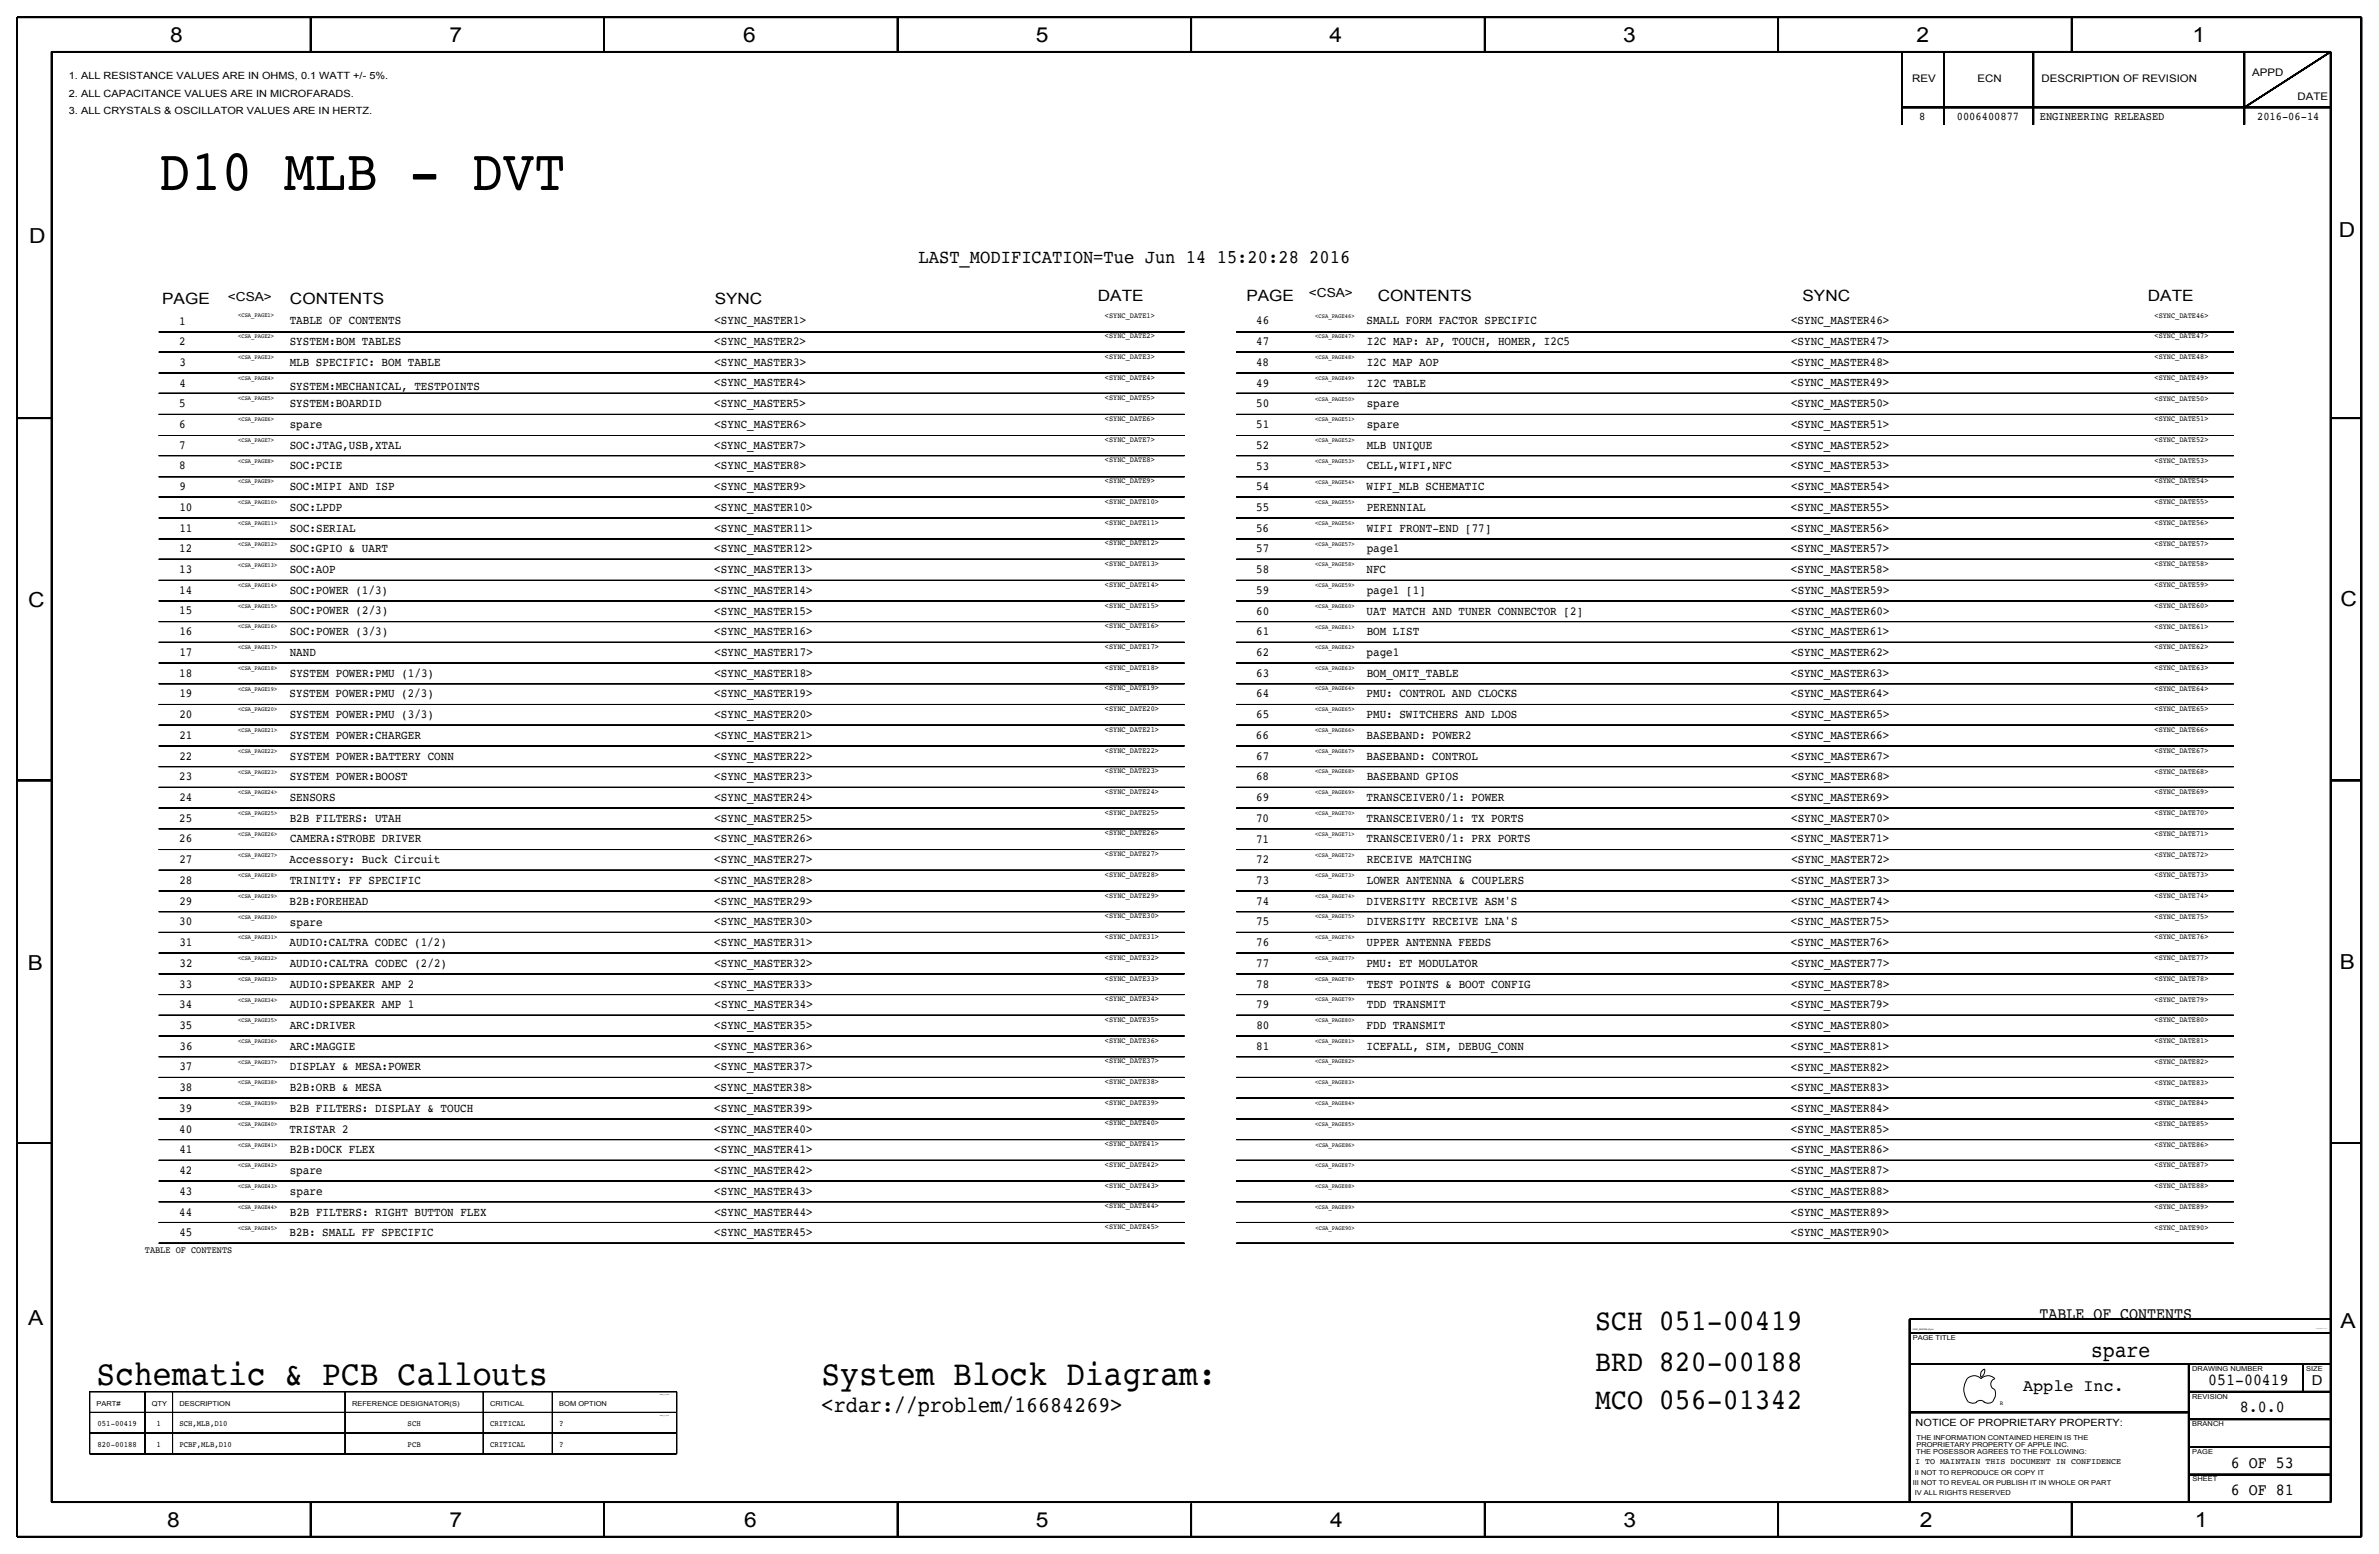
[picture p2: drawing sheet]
<svg xmlns="http://www.w3.org/2000/svg" width="875mm" height="572mm" viewBox="0 0 875 572" stroke-linecap="round" stroke-linejoin="round" font-family="sans-serif">
<defs><g id="words">
<text font-size="21.5" x="58.4" y="69.9">D10 MLB - DVT</text>
<g font-size="12.9">
<text x="35.5" y="509.3">Schematic &amp; PCB Callouts</text>
<text x="302.1" y="509.3">System Block Diagram:</text>
</g>
<g font-size="11">
<text x="586.7" y="488.9">SCH 051-00419</text>
<text x="586.7" y="504.2">BRD 820-00188</text>
<text x="586.7" y="518.2">MCO 056-01342</text>
</g>
<text font-size="8.3" x="302.2" y="519.4">&lt;rdar://problem/16684269&gt;</text>
<text font-size="8.1" x="769.2" y="499.1">spare</text>
<g font-size="7.6">
<text x="62.5" y="15.5">8</text>
<text x="165.4" y="15.5">7</text>
<text x="273.3" y="15.5">6</text>
<text x="381" y="15.5">5</text>
<text x="489" y="15.5">4</text>
<text x="597" y="15.5">3</text>
<text x="704.9" y="15.5">2</text>
<text x="806.5" y="15.5">1</text>
<text x="10.7" y="89.5">D</text>
<text x="860.3" y="87.2">D</text>
<text x="10.4" y="223.3">C</text>
<text x="860.8" y="222.8">C</text>
<text x="10.2" y="356.7">B</text>
<text x="860.6" y="356.4">B</text>
<text x="10.4" y="487.5">A</text>
<text x="860.8" y="488.2">A</text>
<text x="61.5" y="561.7">8</text>
<text x="165.4" y="561.7">7</text>
<text x="273.8" y="561.6">6</text>
<text x="381" y="561.7">5</text>
<text x="489.2" y="561.7">4</text>
<text x="597.1" y="561.6">3</text>
<text x="706.2" y="561.7">2</text>
<text x="807.3" y="561.7">1</text>
</g>
<text font-size="7.1" x="337.8" y="96.6">LAST_MODIFICATION=Tue Jun 14 15:20:28 2016</text>
<g font-size="6.2">
<text x="750.2" y="485.1">TABLE OF CONTENTS</text>
<text x="812.2" y="509.3">051-00419</text>
<text x="744.2" y="511.5">Apple Inc.</text>
<text x="823.9" y="519.4">8.0.0</text>
<text x="820.6" y="539.7">6 OF 53</text>
<text x="820.6" y="549.9">6 OF 81</text>
</g>
<g font-size="5.7">
<text x="59.7" y="111.9">PAGE</text>
<text x="106.7" y="111.9">CONTENTS</text>
<text x="262.9" y="111.9">SYNC</text>
<text x="403.8" y="110.6">DATE</text>
<text x="458.5" y="110.6">PAGE</text>
<text x="506.7" y="110.6">CONTENTS</text>
<text x="663" y="110.6">SYNC</text>
<text x="790" y="110.6">DATE</text>
</g>
<text font-size="5" x="850.3" y="509.3">D</text>
<g font-size="4.6">
<text x="83.8" y="110.6">&lt;CSA&gt;</text>
<text x="481.4" y="109.3">&lt;CSA&gt;</text>
</g>
<g font-size="4.5">
<text x="66" y="119.4">1</text>
<text x="106.6" y="119.3">TABLE OF CONTENTS</text>
<text x="262.8" y="119.3">&lt;SYNC_MASTER1&gt;</text>
<text x="462.1" y="119.3">46</text>
<text x="502.6" y="119.3">SMALL FORM FACTOR SPECIFIC</text>
<text x="658.8" y="119.3">&lt;SYNC_MASTER46&gt;</text>
<text x="66" y="126.9">2</text>
<text x="106.6" y="126.9">SYSTEM:BOM TABLES</text>
<text x="262.7" y="126.9">&lt;SYNC_MASTER2&gt;</text>
<text x="462" y="126.9">47</text>
<text x="502.7" y="127">I2C MAP: AP, TOUCH, HOMER, I2C5</text>
<text x="658.8" y="126.9">&lt;SYNC_MASTER47&gt;</text>
<text x="66" y="134.5">3</text>
<text x="106.6" y="134.5">MLB SPECIFIC: BOM TABLE</text>
<text x="262.8" y="134.6">&lt;SYNC_MASTER3&gt;</text>
<text x="462" y="134.5">48</text>
<text x="502.7" y="134.5">I2C MAP AOP</text>
<text x="658.8" y="134.6">&lt;SYNC_MASTER48&gt;</text>
<text x="66" y="142.2">4</text>
<text x="106.6" y="143.4">SYSTEM:MECHANICAL, TESTPOINTS</text>
<text x="262.7" y="142.1">&lt;SYNC_MASTER4&gt;</text>
<text x="462.1" y="142.2">49</text>
<text x="502.7" y="142.2">I2C TABLE</text>
<text x="658.7" y="142.1">&lt;SYNC_MASTER49&gt;</text>
<text x="66" y="149.7">5</text>
<text x="106.6" y="149.8">SYSTEM:BOARDID</text>
<text x="262.7" y="149.8">&lt;SYNC_MASTER5&gt;</text>
<text x="462.1" y="149.8">50</text>
<text x="502.7" y="149.8">spare</text>
<text x="658.8" y="149.8">&lt;SYNC_MASTER50&gt;</text>
<text x="66" y="157.4">6</text>
<text x="106.6" y="157.4">spare</text>
<text x="262.8" y="157.4">&lt;SYNC_MASTER6&gt;</text>
<text x="462.1" y="157.4">51</text>
<text x="502.7" y="157.4">spare</text>
<text x="658.8" y="157.4">&lt;SYNC_MASTER51&gt;</text>
<text x="66" y="165">7</text>
<text x="106.6" y="165">SOC:JTAG,USB,XTAL</text>
<text x="262.7" y="165">&lt;SYNC_MASTER7&gt;</text>
<text x="462.1" y="165">52</text>
<text x="502.7" y="165">MLB UNIQUE</text>
<text x="658.7" y="165">&lt;SYNC_MASTER52&gt;</text>
<text x="65.9" y="172.6">8</text>
<text x="106.6" y="172.6">SOC:PCIE</text>
<text x="262.8" y="172.6">&lt;SYNC_MASTER8&gt;</text>
<text x="462.1" y="172.7">53</text>
<text x="502.7" y="172.6">CELL,WIFI,NFC</text>
<text x="658.7" y="172.6">&lt;SYNC_MASTER53&gt;</text>
<text x="66" y="180.3">9</text>
<text x="106.6" y="180.3">SOC:MIPI AND ISP</text>
<text x="262.7" y="180.2">&lt;SYNC_MASTER9&gt;</text>
<text x="462" y="180.2">54</text>
<text x="502.6" y="180.3">WIFI_MLB SCHEMATIC</text>
<text x="658.9" y="180.3">&lt;SYNC_MASTER54&gt;</text>
<text x="66" y="187.9">10</text>
<text x="106.6" y="187.9">SOC:LPDP</text>
<text x="262.8" y="187.9">&lt;SYNC_MASTER10&gt;</text>
<text x="462" y="187.8">55</text>
<text x="502.7" y="187.9">PERENNIAL</text>
<text x="658.7" y="187.9">&lt;SYNC_MASTER55&gt;</text>
<text x="66" y="195.5">11</text>
<text x="106.7" y="195.5">SOC:SERIAL</text>
<text x="262.8" y="195.5">&lt;SYNC_MASTER11&gt;</text>
<text x="462" y="195.5">56</text>
<text x="502.7" y="195.5">WIFI FRONT-END [77]</text>
<text x="658.7" y="195.5">&lt;SYNC_MASTER56&gt;</text>
<text x="65.9" y="203.1">12</text>
<text x="106.6" y="203.1">SOC:GPIO &amp; UART</text>
<text x="262.7" y="203.1">&lt;SYNC_MASTER12&gt;</text>
<text x="462.1" y="203.2">57</text>
<text x="502.7" y="203.1">page1</text>
<text x="658.7" y="203.1">&lt;SYNC_MASTER57&gt;</text>
<text x="66" y="210.8">13</text>
<text x="106.6" y="210.7">SOC:AOP</text>
<text x="262.7" y="210.7">&lt;SYNC_MASTER13&gt;</text>
<text x="462.1" y="210.8">58</text>
<text x="502.6" y="210.8">NFC</text>
<text x="658.7" y="210.8">&lt;SYNC_MASTER58&gt;</text>
<text x="66" y="218.3">14</text>
<text x="106.6" y="218.3">SOC:POWER (1/3)</text>
<text x="262.7" y="218.4">&lt;SYNC_MASTER14&gt;</text>
<text x="462.1" y="218.3">59</text>
<text x="502.7" y="218.3">page1 [1]</text>
<text x="658.9" y="218.4">&lt;SYNC_MASTER59&gt;</text>
<text x="66" y="226">15</text>
<text x="106.7" y="226">SOC:POWER (2/3)</text>
<text x="262.7" y="226">&lt;SYNC_MASTER15&gt;</text>
<text x="462.1" y="226">60</text>
<text x="502.7" y="226">UAT MATCH AND TUNER CONNECTOR [2]</text>
<text x="658.9" y="226">&lt;SYNC_MASTER60&gt;</text>
<text x="66" y="233.6">16</text>
<text x="106.7" y="233.6">SOC:POWER (3/3)</text>
<text x="262.7" y="233.6">&lt;SYNC_MASTER16&gt;</text>
<text x="462.1" y="233.6">61</text>
<text x="502.7" y="233.6">BOM LIST</text>
<text x="658.8" y="233.6">&lt;SYNC_MASTER61&gt;</text>
<text x="66" y="241.3">17</text>
<text x="106.6" y="241.2">NAND</text>
<text x="262.8" y="241.2">&lt;SYNC_MASTER17&gt;</text>
<text x="462.1" y="241.2">62</text>
<text x="502.7" y="241.2">page1</text>
<text x="658.8" y="241.3">&lt;SYNC_MASTER62&gt;</text>
<text x="65.9" y="248.9">18</text>
<text x="106.6" y="248.8">SYSTEM POWER:PMU (1/3)</text>
<text x="262.8" y="248.9">&lt;SYNC_MASTER18&gt;</text>
<text x="462.1" y="248.9">63</text>
<text x="502.7" y="248.8">BOM_OMIT_TABLE</text>
<text x="658.7" y="248.8">&lt;SYNC_MASTER63&gt;</text>
<text x="66" y="256.5">19</text>
<text x="106.5" y="256.5">SYSTEM POWER:PMU (2/3)</text>
<text x="262.7" y="256.5">&lt;SYNC_MASTER19&gt;</text>
<text x="462.1" y="256.4">64</text>
<text x="502.7" y="256.5">PMU: CONTROL AND CLOCKS</text>
<text x="658.7" y="256.5">&lt;SYNC_MASTER64&gt;</text>
<text x="66" y="264.1">20</text>
<text x="106.6" y="264.1">SYSTEM POWER:PMU (3/3)</text>
<text x="262.8" y="264.1">&lt;SYNC_MASTER20&gt;</text>
<text x="462" y="264.1">65</text>
<text x="502.7" y="264.1">PMU: SWITCHERS AND LDOS</text>
<text x="658.8" y="264.1">&lt;SYNC_MASTER65&gt;</text>
<text x="66" y="271.7">21</text>
<text x="106.6" y="271.7">SYSTEM POWER:CHARGER</text>
<text x="262.8" y="271.7">&lt;SYNC_MASTER21&gt;</text>
<text x="462" y="271.7">66</text>
<text x="502.7" y="271.7">BASEBAND: POWER2</text>
<text x="658.7" y="271.7">&lt;SYNC_MASTER66&gt;</text>
<text x="66" y="279.4">22</text>
<text x="106.7" y="279.3">SYSTEM POWER:BATTERY CONN</text>
<text x="262.7" y="279.3">&lt;SYNC_MASTER22&gt;</text>
<text x="462" y="279.3">67</text>
<text x="502.6" y="279.3">BASEBAND: CONTROL</text>
<text x="658.9" y="279.3">&lt;SYNC_MASTER67&gt;</text>
<text x="66" y="287">23</text>
<text x="106.6" y="287">SYSTEM POWER:BOOST</text>
<text x="262.7" y="287">&lt;SYNC_MASTER23&gt;</text>
<text x="462" y="287">68</text>
<text x="502.7" y="286.9">BASEBAND GPIOS</text>
<text x="658.9" y="287">&lt;SYNC_MASTER68&gt;</text>
<text x="66" y="294.6">24</text>
<text x="106.6" y="294.6">SENSORS</text>
<text x="262.8" y="294.6">&lt;SYNC_MASTER24&gt;</text>
<text x="462.1" y="294.6">69</text>
<text x="502.7" y="294.6">TRANSCEIVER0/1: POWER</text>
<text x="658.7" y="294.6">&lt;SYNC_MASTER69&gt;</text>
<text x="65.9" y="302.2">25</text>
<text x="106.6" y="302.2">B2B FILTERS: UTAH</text>
<text x="262.8" y="302.2">&lt;SYNC_MASTER25&gt;</text>
<text x="462" y="302.2">70</text>
<text x="502.6" y="302.2">TRANSCEIVER0/1: TX PORTS</text>
<text x="658.8" y="302.2">&lt;SYNC_MASTER70&gt;</text>
<text x="65.9" y="309.8">26</text>
<text x="106.7" y="309.8">CAMERA:STROBE DRIVER</text>
<text x="262.7" y="309.8">&lt;SYNC_MASTER26&gt;</text>
<text x="462" y="309.8">71</text>
<text x="502.7" y="309.8">TRANSCEIVER0/1: PRX PORTS</text>
<text x="658.7" y="309.8">&lt;SYNC_MASTER71&gt;</text>
<text x="66" y="317.5">27</text>
<text x="106.5" y="317.4">Accessory: Buck Circuit</text>
<text x="262.7" y="317.4">&lt;SYNC_MASTER27&gt;</text>
<text x="462.1" y="317.5">72</text>
<text x="502.7" y="317.5">RECEIVE MATCHING</text>
<text x="658.9" y="317.4">&lt;SYNC_MASTER72&gt;</text>
<text x="66" y="325.1">28</text>
<text x="106.6" y="325.1">TRINITY: FF SPECIFIC</text>
<text x="262.7" y="325.1">&lt;SYNC_MASTER28&gt;</text>
<text x="462" y="325.1">73</text>
<text x="502.7" y="325.1">LOWER ANTENNA &amp; COUPLERS</text>
<text x="658.8" y="325.1">&lt;SYNC_MASTER73&gt;</text>
<text x="66" y="332.7">29</text>
<text x="106.5" y="332.7">B2B:FOREHEAD</text>
<text x="262.7" y="332.7">&lt;SYNC_MASTER29&gt;</text>
<text x="462" y="332.7">74</text>
<text x="502.7" y="332.8">DIVERSITY RECEIVE ASM'S</text>
<text x="658.8" y="332.7">&lt;SYNC_MASTER74&gt;</text>
<text x="66" y="340.3">30</text>
<text x="106.7" y="340.4">spare</text>
<text x="262.7" y="340.3">&lt;SYNC_MASTER30&gt;</text>
<text x="462.1" y="340.3">75</text>
<text x="502.7" y="340.3">DIVERSITY RECEIVE LNA'S</text>
<text x="658.7" y="340.3">&lt;SYNC_MASTER75&gt;</text>
<text x="66" y="347.9">31</text>
<text x="106.5" y="347.9">AUDIO:CALTRA CODEC (1/2)</text>
<text x="262.7" y="347.9">&lt;SYNC_MASTER31&gt;</text>
<text x="462.1" y="347.9">76</text>
<text x="502.7" y="347.9">UPPER ANTENNA FEEDS</text>
<text x="658.7" y="347.9">&lt;SYNC_MASTER76&gt;</text>
<text x="66" y="355.6">32</text>
<text x="106.6" y="355.6">AUDIO:CALTRA CODEC (2/2)</text>
<text x="262.8" y="355.5">&lt;SYNC_MASTER32&gt;</text>
<text x="462.1" y="355.6">77</text>
<text x="502.6" y="355.5">PMU: ET MODULATOR</text>
<text x="658.8" y="355.6">&lt;SYNC_MASTER77&gt;</text>
<text x="66" y="363.2">33</text>
<text x="106.6" y="363.2">AUDIO:SPEAKER AMP 2</text>
<text x="262.7" y="363.2">&lt;SYNC_MASTER33&gt;</text>
<text x="462.1" y="363.2">78</text>
<text x="502.7" y="363.2">TEST POINTS &amp; BOOT CONFIG</text>
<text x="658.8" y="363.2">&lt;SYNC_MASTER78&gt;</text>
<text x="65.9" y="370.8">34</text>
<text x="106.6" y="370.8">AUDIO:SPEAKER AMP 1</text>
<text x="262.9" y="370.8">&lt;SYNC_MASTER34&gt;</text>
<text x="462.1" y="370.8">79</text>
<text x="502.7" y="370.8">TDD TRANSMIT</text>
<text x="658.7" y="370.8">&lt;SYNC_MASTER79&gt;</text>
<text x="66" y="378.4">35</text>
<text x="106.6" y="378.4">ARC:DRIVER</text>
<text x="262.7" y="378.4">&lt;SYNC_MASTER35&gt;</text>
<text x="462.1" y="378.4">80</text>
<text x="502.7" y="378.4">FDD TRANSMIT</text>
<text x="658.7" y="378.4">&lt;SYNC_MASTER80&gt;</text>
<text x="66.1" y="386">36</text>
<text x="106.6" y="386.1">ARC:MAGGIE</text>
<text x="262.7" y="386">&lt;SYNC_MASTER36&gt;</text>
<text x="462" y="386">81</text>
<text x="502.7" y="386">ICEFALL, SIM, DEBUG_CONN</text>
<text x="658.7" y="386.1">&lt;SYNC_MASTER81&gt;</text>
<text x="66" y="393.7">37</text>
<text x="106.6" y="393.7">DISPLAY &amp; MESA:POWER</text>
<text x="262.7" y="393.7">&lt;SYNC_MASTER37&gt;</text>
<text x="658.7" y="393.7">&lt;SYNC_MASTER82&gt;</text>
<text x="66" y="401.3">38</text>
<text x="106.6" y="401.3">B2B:ORB &amp; MESA</text>
<text x="262.7" y="401.3">&lt;SYNC_MASTER38&gt;</text>
<text x="658.7" y="401.3">&lt;SYNC_MASTER83&gt;</text>
<text x="65.9" y="408.9">39</text>
<text x="106.6" y="408.9">B2B FILTERS: DISPLAY &amp; TOUCH</text>
<text x="262.7" y="408.9">&lt;SYNC_MASTER39&gt;</text>
<text x="658.7" y="408.9">&lt;SYNC_MASTER84&gt;</text>
<text x="66" y="416.5">40</text>
<text x="106.5" y="416.5">TRISTAR 2</text>
<text x="262.7" y="416.5">&lt;SYNC_MASTER40&gt;</text>
<text x="658.7" y="416.6">&lt;SYNC_MASTER85&gt;</text>
<text x="66" y="424.2">41</text>
<text x="106.6" y="424.2">B2B:DOCK FLEX</text>
<text x="262.7" y="424.1">&lt;SYNC_MASTER41&gt;</text>
<text x="658.7" y="424.1">&lt;SYNC_MASTER86&gt;</text>
<text x="66" y="431.8">42</text>
<text x="106.6" y="431.7">spare</text>
<text x="262.7" y="431.7">&lt;SYNC_MASTER42&gt;</text>
<text x="658.7" y="431.8">&lt;SYNC_MASTER87&gt;</text>
<text x="66" y="439.4">43</text>
<text x="106.7" y="439.4">spare</text>
<text x="262.7" y="439.4">&lt;SYNC_MASTER43&gt;</text>
<text x="658.7" y="439.4">&lt;SYNC_MASTER88&gt;</text>
<text x="66" y="447">44</text>
<text x="106.6" y="447.1">B2B FILTERS: RIGHT BUTTON FLEX</text>
<text x="262.8" y="447.1">&lt;SYNC_MASTER44&gt;</text>
<text x="658.7" y="447.1">&lt;SYNC_MASTER89&gt;</text>
<text x="66" y="454.6">45</text>
<text x="106.5" y="454.6">B2B: SMALL FF SPECIFIC</text>
<text x="262.7" y="454.6">&lt;SYNC_MASTER45&gt;</text>
<text x="658.7" y="454.7">&lt;SYNC_MASTER90&gt;</text>
</g>
<g font-size="4.3">
<text x="706" y="44.3">8</text>
<text x="719.8" y="44.3">0006400877</text>
<text x="750.3" y="44.3">ENGINEERING RELEASED</text>
<text x="830.2" y="44.3">2016-06-14</text>
</g>
<g font-size="3.8">
<text x="828.4" y="27.9">APPD</text>
<text x="703.3" y="30.2">REV</text>
<text x="727.3" y="30.2">ECN</text>
<text x="750.9" y="30.2">DESCRIPTION OF REVISION</text>
<text x="845" y="36.8">DATE</text>
</g>
<g font-size="3.7">
<text x="25.3" y="29">1. ALL RESISTANCE VALUES ARE IN OHMS, 0.1 WATT +/- 5%.</text>
<text x="25.3" y="35.6">2. ALL CAPACITANCE VALUES ARE IN MICROFARADS.</text>
<text x="25.3" y="41.9">3. ALL CRYSTALS &amp; OSCILLATOR VALUES ARE IN HERTZ.</text>
<text x="704.6" y="524.5">NOTICE OF PROPRIETARY PROPERTY:</text>
</g>
<text font-size="3.5" x="53.3" y="461">TABLE OF CONTENTS</text>
<g font-size="3.1">
<text x="205.7" y="524.5">?</text>
<text x="205.7" y="532.1">?</text>
<text x="704.4" y="538.5">I TO MAINTAIN THIS DOCUMENT IN CONFIDENCE</text>
</g>
<g font-size="3">
<text x="35.9" y="524.5">051-00419</text>
<text x="57.6" y="524.5">1</text>
<text x="66" y="524.5">SCH,MLB,D10</text>
<text x="149.9" y="524.5">SCH</text>
<text x="180.3" y="524.5">CRITICAL</text>
<text x="35.9" y="532.1">820-00188</text>
<text x="57.6" y="532.1">1</text>
<text x="66" y="532.1">PCBF,MLB,D10</text>
<text x="149.9" y="532.1">PCB</text>
<text x="180.3" y="532.1">CRITICAL</text>
</g>
<g font-size="2.9">
<text x="406.4" y="116.9">&lt;SYNC_DATE1&gt;</text>
<text x="792.5" y="116.9">&lt;SYNC_DATE46&gt;</text>
<text x="406.4" y="124.4">&lt;SYNC_DATE2&gt;</text>
<text x="792.5" y="124.4">&lt;SYNC_DATE47&gt;</text>
<text x="406.4" y="132">&lt;SYNC_DATE3&gt;</text>
<text x="792.5" y="132.1">&lt;SYNC_DATE48&gt;</text>
<text x="406.4" y="139.6">&lt;SYNC_DATE4&gt;</text>
<text x="792.5" y="139.8">&lt;SYNC_DATE49&gt;</text>
<text x="406.4" y="147.2">&lt;SYNC_DATE5&gt;</text>
<text x="792.5" y="147.4">&lt;SYNC_DATE50&gt;</text>
<text x="406.4" y="154.8">&lt;SYNC_DATE6&gt;</text>
<text x="792.5" y="155">&lt;SYNC_DATE51&gt;</text>
<text x="406.4" y="162.5">&lt;SYNC_DATE7&gt;</text>
<text x="792.5" y="162.6">&lt;SYNC_DATE52&gt;</text>
<text x="406.4" y="170.1">&lt;SYNC_DATE8&gt;</text>
<text x="792.5" y="170.2">&lt;SYNC_DATE53&gt;</text>
<text x="406.4" y="177.8">&lt;SYNC_DATE9&gt;</text>
<text x="792.5" y="177.8">&lt;SYNC_DATE54&gt;</text>
<text x="406.4" y="185.3">&lt;SYNC_DATE10&gt;</text>
<text x="792.5" y="185.5">&lt;SYNC_DATE55&gt;</text>
<text x="406.4" y="193">&lt;SYNC_DATE11&gt;</text>
<text x="792.5" y="193.1">&lt;SYNC_DATE56&gt;</text>
<text x="406.4" y="200.6">&lt;SYNC_DATE12&gt;</text>
<text x="792.5" y="200.6">&lt;SYNC_DATE57&gt;</text>
<text x="406.4" y="208.2">&lt;SYNC_DATE13&gt;</text>
<text x="792.5" y="208.2">&lt;SYNC_DATE58&gt;</text>
<text x="406.4" y="215.8">&lt;SYNC_DATE14&gt;</text>
<text x="792.5" y="215.8">&lt;SYNC_DATE59&gt;</text>
<text x="406.4" y="223.5">&lt;SYNC_DATE15&gt;</text>
<text x="792.5" y="223.6">&lt;SYNC_DATE60&gt;</text>
<text x="406.4" y="231">&lt;SYNC_DATE16&gt;</text>
<text x="792.5" y="231.2">&lt;SYNC_DATE61&gt;</text>
<text x="406.4" y="238.7">&lt;SYNC_DATE17&gt;</text>
<text x="792.5" y="238.8">&lt;SYNC_DATE62&gt;</text>
<text x="406.4" y="246.3">&lt;SYNC_DATE18&gt;</text>
<text x="792.5" y="246.4">&lt;SYNC_DATE63&gt;</text>
<text x="406.4" y="253.9">&lt;SYNC_DATE19&gt;</text>
<text x="792.5" y="254.1">&lt;SYNC_DATE64&gt;</text>
<text x="406.4" y="261.5">&lt;SYNC_DATE20&gt;</text>
<text x="792.5" y="261.6">&lt;SYNC_DATE65&gt;</text>
<text x="406.4" y="269.3">&lt;SYNC_DATE21&gt;</text>
<text x="792.5" y="269.2">&lt;SYNC_DATE66&gt;</text>
<text x="406.4" y="276.9">&lt;SYNC_DATE22&gt;</text>
<text x="792.5" y="276.8">&lt;SYNC_DATE67&gt;</text>
<text x="406.4" y="284.4">&lt;SYNC_DATE23&gt;</text>
<text x="792.5" y="284.5">&lt;SYNC_DATE68&gt;</text>
<text x="406.4" y="292.1">&lt;SYNC_DATE24&gt;</text>
<text x="792.5" y="292.2">&lt;SYNC_DATE69&gt;</text>
<text x="406.4" y="299.7">&lt;SYNC_DATE25&gt;</text>
<text x="792.5" y="299.7">&lt;SYNC_DATE70&gt;</text>
<text x="406.4" y="307.2">&lt;SYNC_DATE26&gt;</text>
<text x="792.5" y="307.4">&lt;SYNC_DATE71&gt;</text>
<text x="406.4" y="315">&lt;SYNC_DATE27&gt;</text>
<text x="792.5" y="315">&lt;SYNC_DATE72&gt;</text>
<text x="406.4" y="322.5">&lt;SYNC_DATE28&gt;</text>
<text x="792.5" y="322.6">&lt;SYNC_DATE73&gt;</text>
<text x="406.4" y="330.1">&lt;SYNC_DATE29&gt;</text>
<text x="792.5" y="330.2">&lt;SYNC_DATE74&gt;</text>
<text x="406.4" y="337.7">&lt;SYNC_DATE30&gt;</text>
<text x="792.5" y="337.9">&lt;SYNC_DATE75&gt;</text>
<text x="406.4" y="345.3">&lt;SYNC_DATE31&gt;</text>
<text x="792.5" y="345.4">&lt;SYNC_DATE76&gt;</text>
<text x="406.4" y="352.9">&lt;SYNC_DATE32&gt;</text>
<text x="792.5" y="353.1">&lt;SYNC_DATE77&gt;</text>
<text x="406.4" y="360.7">&lt;SYNC_DATE33&gt;</text>
<text x="792.5" y="360.7">&lt;SYNC_DATE78&gt;</text>
<text x="406.4" y="368.3">&lt;SYNC_DATE34&gt;</text>
<text x="792.5" y="368.4">&lt;SYNC_DATE79&gt;</text>
<text x="406.4" y="375.8">&lt;SYNC_DATE35&gt;</text>
<text x="792.5" y="376">&lt;SYNC_DATE80&gt;</text>
<text x="406.4" y="383.4">&lt;SYNC_DATE36&gt;</text>
<text x="792.5" y="383.6">&lt;SYNC_DATE81&gt;</text>
<text x="406.4" y="391">&lt;SYNC_DATE37&gt;</text>
<text x="792.5" y="391.2">&lt;SYNC_DATE82&gt;</text>
<text x="406.4" y="398.7">&lt;SYNC_DATE38&gt;</text>
<text x="792.5" y="398.8">&lt;SYNC_DATE83&gt;</text>
<text x="406.4" y="406.3">&lt;SYNC_DATE39&gt;</text>
<text x="792.5" y="406.5">&lt;SYNC_DATE84&gt;</text>
<text x="406.4" y="413.9">&lt;SYNC_DATE40&gt;</text>
<text x="792.5" y="414.1">&lt;SYNC_DATE85&gt;</text>
<text x="406.4" y="421.5">&lt;SYNC_DATE41&gt;</text>
<text x="792.5" y="421.7">&lt;SYNC_DATE86&gt;</text>
<text x="406.4" y="429.1">&lt;SYNC_DATE42&gt;</text>
<text x="792.5" y="429.3">&lt;SYNC_DATE87&gt;</text>
<text x="406.4" y="436.9">&lt;SYNC_DATE43&gt;</text>
<text x="792.5" y="437">&lt;SYNC_DATE88&gt;</text>
<text x="406.4" y="444.4">&lt;SYNC_DATE44&gt;</text>
<text x="792.5" y="444.6">&lt;SYNC_DATE89&gt;</text>
<text x="406.4" y="452.1">&lt;SYNC_DATE45&gt;</text>
<text x="792.5" y="452.2">&lt;SYNC_DATE90&gt;</text>
</g>
<g font-size="2.5">
<text x="703.5" y="492.8">PAGE TITLE</text>
<text x="806.3" y="504.2">DRAWING NUMBER</text>
<text x="848.2" y="504.2">SIZE</text>
<text x="806.3" y="514.4">REVISION</text>
<text x="35.5" y="516.9">PART#</text>
<text x="55.8" y="516.9">QTY</text>
<text x="66" y="516.9">DESCRIPTION</text>
<text x="129.5" y="516.9">REFERENCE DESIGNATOR(S)</text>
<text x="180.3" y="516.9">CRITICAL</text>
<text x="205.7" y="516.9">BOM OPTION</text>
<text x="806.3" y="524.5">BRANCH</text>
<text x="704.9" y="532.1">PROPRIETARY PROPERTY OF APPLE INC.</text>
<text x="704.9" y="529.6">THE INFORMATION CONTAINED HEREIN IS THE</text>
<text x="704.8" y="534.7">THE POSESSOR AGREES TO THE FOLLOWING:</text>
<text x="806.3" y="534.7">PAGE</text>
<text x="704.3" y="542.3">II NOT TO REPRODUCE OR COPY IT</text>
<text x="806.4" y="544.8">SHEET</text>
<text x="703.5" y="546.1">III NOT TO REVEAL OR PUBLISH IT IN WHOLE OR PART</text>
<text x="704.3" y="549.9">IV ALL RIGHTS RESERVED</text>
</g>
<g font-size="2.3">
<text x="87.6" y="116.8">&lt;CSA_PAGE1&gt;</text>
<text x="483.8" y="116.9">&lt;CSA_PAGE46&gt;</text>
<text x="87.6" y="124.4">&lt;CSA_PAGE2&gt;</text>
<text x="483.8" y="124.5">&lt;CSA_PAGE47&gt;</text>
<text x="87.6" y="132.1">&lt;CSA_PAGE3&gt;</text>
<text x="483.8" y="132.1">&lt;CSA_PAGE48&gt;</text>
<text x="87.6" y="139.8">&lt;CSA_PAGE4&gt;</text>
<text x="483.8" y="139.7">&lt;CSA_PAGE49&gt;</text>
<text x="87.6" y="147.2">&lt;CSA_PAGE5&gt;</text>
<text x="483.8" y="147.3">&lt;CSA_PAGE50&gt;</text>
<text x="87.6" y="154.9">&lt;CSA_PAGE6&gt;</text>
<text x="483.8" y="155">&lt;CSA_PAGE51&gt;</text>
<text x="87.6" y="162.5">&lt;CSA_PAGE7&gt;</text>
<text x="483.8" y="162.6">&lt;CSA_PAGE52&gt;</text>
<text x="87.6" y="170.2">&lt;CSA_PAGE8&gt;</text>
<text x="483.8" y="170.2">&lt;CSA_PAGE53&gt;</text>
<text x="87.6" y="177.7">&lt;CSA_PAGE9&gt;</text>
<text x="483.8" y="177.8">&lt;CSA_PAGE54&gt;</text>
<text x="87.6" y="185.5">&lt;CSA_PAGE10&gt;</text>
<text x="483.8" y="185.5">&lt;CSA_PAGE55&gt;</text>
<text x="87.6" y="193.1">&lt;CSA_PAGE11&gt;</text>
<text x="483.8" y="193.1">&lt;CSA_PAGE56&gt;</text>
<text x="87.6" y="200.7">&lt;CSA_PAGE12&gt;</text>
<text x="483.8" y="200.7">&lt;CSA_PAGE57&gt;</text>
<text x="87.6" y="208.3">&lt;CSA_PAGE13&gt;</text>
<text x="483.8" y="208.3">&lt;CSA_PAGE58&gt;</text>
<text x="87.6" y="215.9">&lt;CSA_PAGE14&gt;</text>
<text x="483.8" y="215.8">&lt;CSA_PAGE59&gt;</text>
<text x="87.6" y="223.6">&lt;CSA_PAGE15&gt;</text>
<text x="483.8" y="223.5">&lt;CSA_PAGE60&gt;</text>
<text x="87.6" y="231.1">&lt;CSA_PAGE16&gt;</text>
<text x="483.8" y="231.2">&lt;CSA_PAGE61&gt;</text>
<text x="87.6" y="238.8">&lt;CSA_PAGE17&gt;</text>
<text x="483.8" y="238.8">&lt;CSA_PAGE62&gt;</text>
<text x="87.6" y="246.4">&lt;CSA_PAGE18&gt;</text>
<text x="483.8" y="246.4">&lt;CSA_PAGE63&gt;</text>
<text x="87.6" y="254">&lt;CSA_PAGE19&gt;</text>
<text x="483.8" y="253.9">&lt;CSA_PAGE64&gt;</text>
<text x="87.6" y="261.7">&lt;CSA_PAGE20&gt;</text>
<text x="483.8" y="261.6">&lt;CSA_PAGE65&gt;</text>
<text x="87.6" y="269.3">&lt;CSA_PAGE21&gt;</text>
<text x="483.8" y="269.2">&lt;CSA_PAGE66&gt;</text>
<text x="87.6" y="276.9">&lt;CSA_PAGE22&gt;</text>
<text x="483.8" y="276.8">&lt;CSA_PAGE67&gt;</text>
<text x="87.6" y="284.5">&lt;CSA_PAGE23&gt;</text>
<text x="483.8" y="284.4">&lt;CSA_PAGE68&gt;</text>
<text x="87.6" y="292">&lt;CSA_PAGE24&gt;</text>
<text x="483.8" y="292.1">&lt;CSA_PAGE69&gt;</text>
<text x="87.6" y="299.7">&lt;CSA_PAGE25&gt;</text>
<text x="483.8" y="299.7">&lt;CSA_PAGE70&gt;</text>
<text x="87.6" y="307.4">&lt;CSA_PAGE26&gt;</text>
<text x="483.8" y="307.3">&lt;CSA_PAGE71&gt;</text>
<text x="87.6" y="315">&lt;CSA_PAGE27&gt;</text>
<text x="483.8" y="315">&lt;CSA_PAGE72&gt;</text>
<text x="87.6" y="322.6">&lt;CSA_PAGE28&gt;</text>
<text x="483.8" y="322.5">&lt;CSA_PAGE73&gt;</text>
<text x="87.6" y="330.1">&lt;CSA_PAGE29&gt;</text>
<text x="483.8" y="330.2">&lt;CSA_PAGE74&gt;</text>
<text x="87.6" y="337.9">&lt;CSA_PAGE30&gt;</text>
<text x="483.8" y="337.8">&lt;CSA_PAGE75&gt;</text>
<text x="87.6" y="345.5">&lt;CSA_PAGE31&gt;</text>
<text x="483.8" y="345.4">&lt;CSA_PAGE76&gt;</text>
<text x="87.6" y="353.1">&lt;CSA_PAGE32&gt;</text>
<text x="483.8" y="353">&lt;CSA_PAGE77&gt;</text>
<text x="87.6" y="360.7">&lt;CSA_PAGE33&gt;</text>
<text x="483.8" y="360.6">&lt;CSA_PAGE78&gt;</text>
<text x="87.6" y="368.3">&lt;CSA_PAGE34&gt;</text>
<text x="483.8" y="368.3">&lt;CSA_PAGE79&gt;</text>
<text x="87.6" y="376">&lt;CSA_PAGE35&gt;</text>
<text x="483.8" y="375.9">&lt;CSA_PAGE80&gt;</text>
<text x="87.6" y="383.6">&lt;CSA_PAGE36&gt;</text>
<text x="483.8" y="383.5">&lt;CSA_PAGE81&gt;</text>
<text x="87.6" y="391.2">&lt;CSA_PAGE37&gt;</text>
<text x="483.8" y="391.1">&lt;CSA_PAGE82&gt;</text>
<text x="87.6" y="398.8">&lt;CSA_PAGE38&gt;</text>
<text x="483.8" y="398.7">&lt;CSA_PAGE83&gt;</text>
<text x="87.6" y="406.4">&lt;CSA_PAGE39&gt;</text>
<text x="483.8" y="406.3">&lt;CSA_PAGE84&gt;</text>
<text x="483.8" y="414">&lt;CSA_PAGE85&gt;</text>
<text x="87.6" y="414.1">&lt;CSA_PAGE40&gt;</text>
<text x="87.6" y="421.7">&lt;CSA_PAGE41&gt;</text>
<text x="483.9" y="421.7">&lt;CSA_PAGE86&gt;</text>
<text x="87.6" y="429.3">&lt;CSA_PAGE42&gt;</text>
<text x="483.8" y="429.3">&lt;CSA_PAGE87&gt;</text>
<text x="87.6" y="436.9">&lt;CSA_PAGE43&gt;</text>
<text x="483.8" y="436.9">&lt;CSA_PAGE88&gt;</text>
<text x="87.6" y="444.5">&lt;CSA_PAGE44&gt;</text>
<text x="483.8" y="444.4">&lt;CSA_PAGE89&gt;</text>
<text x="87.6" y="452.2">&lt;CSA_PAGE45&gt;</text>
<text x="483.9" y="452.2">&lt;CSA_PAGE90&gt;</text>
</g>
<text font-size="2.2" x="735.5" y="516.8">R</text>
<text font-size=".9" x="703.5" y="489">SYNC_MASTER=Sync</text>
<g font-size=".4">
<text x="851.9" y="488.9">SYNC_DATE=05/17/2016</text>
<text x="242.6" y="513.1">TABLE_5_HEAD</text>
<text x="242.6" y="520.7">TABLE_5_ITEM</text>
</g>
</g></defs>
<g fill="none" stroke="#000" stroke-width=".37">
<path d="M58.4 137.2h377.3M58.4 129.5h377.3M58.4 122.1h377.3M454.7 122.1h366.9M454.7 137.2h366.9M454.7 129.5h366.9M58.4 152.4h377.3M58.4 144.6h377.3M454.7 144.6h366.9M454.7 152.4h366.9M58.4 175.3h377.3M58.4 160.2h377.3"/>
<path d="M58.4 167.6h377.3M454.7 160.2h366.9M454.7 167.6h366.9M454.7 175.3h366.9M58.4 182.7h377.3M58.4 190.5h377.3M58.4 198.3h377.3M454.7 182.7h366.9M454.7 190.5h366.9M454.7 198.3h366.9M58.4 213.4h377.3M58.4 205.7h377.3"/>
<path d="M454.7 205.7h366.9M454.7 213.4h366.9M58.4 236.2h377.3M58.4 221h377.3M58.4 228.6h377.3M454.7 228.6h366.9M454.7 221h366.9M454.7 236.2h366.9M58.4 243.8h377.3M58.4 251.5h377.3M58.4 259.1h377.3M454.7 251.5h366.9"/>
<path d="M454.7 243.8h366.9M454.7 259.1h366.9M58.4 266.7h377.3M58.4 274.3h377.3M454.7 274.3h366.9M454.7 266.7h366.9M58.4 289.6h377.3M58.4 281.9h377.3M58.4 297.2h377.3M454.7 281.9h366.9M454.7 289.6h366.9M454.7 297.2h366.9"/>
<path d="M58.4 312.4h377.3M58.4 304.8h377.3M454.7 312.4h366.9M454.7 304.8h366.9M58.4 320h377.3M58.4 335.3h377.3M58.4 327.7h377.3M454.7 327.7h366.9M454.7 335.3h366.9M454.7 320h366.9M58.4 342.9h377.3M58.4 358.1h377.3"/>
<path d="M58.4 350.5h377.3M454.7 342.9h366.9M454.7 358.1h366.9M454.7 350.5h366.9M58.4 373.4h377.3M58.4 365.8h377.3M454.7 365.8h366.9M454.7 373.4h366.9M58.4 388.6h377.3M58.4 381h377.3M58.4 396.2h377.3M454.7 388.6h366.9"/>
<path d="M454.7 396.2h366.9M454.7 381h366.9M58.4 419.1h377.3M58.4 403.9h377.3M58.4 411.5h377.3M454.7 411.5h366.9M454.7 419.1h366.9M454.7 403.9h366.9M58.4 426.7h377.3M58.4 434.3h377.3M454.7 426.7h366.9M454.7 434.3h366.9"/>
<path d="M58.4 449.6h377.3M58.4 442h377.3M58.4 457.2h377.3M454.7 457.2h366.9M454.7 449.6h366.9M454.7 442h366.9M33 519.4v-7.6v7.6v-7.6h215.9h-215.9h215.9v7.6M33 519.4h215.9M33 519.4v7.6M53.3 511.8v22.9M63.5 511.8v22.9M127 511.8v22.9"/>
<path d="M177.8 511.8v22.9M203.2 511.8v22.9M248.9 519.4v7.6M724.1 515.6l.5 .2a2.67 2.67 0 0 0 2.5-.2M726.8 515.7a2.09 2.09 0 0 1 3.1 0M728.6 506.5a2.69 2.69 0 0 0 1.3-3 2.26 2.26 0 0 0-1.3 3M729.7 515.6l.4 .2a2.67 2.67 0 0 0 2.6-.2M733.7 511.1a4.5 4.5 0 0 1-1 4.6M733.8 511a2.08 2.08 0 0 1-1.6-2 2.08 2.08 0 0 1 1.6-2 3.5 3.5 0 0 0-5.2 0 3.5 3.5 0 0 0-3.9-.8 3.5 3.5 0 0 0-2.2 3.3 7.1 7.1 0 0 0 1.6 6.2M33 527h215.9M33 527v7.7v-7.7v7.7h215.9h-215.9h215.9v-7.7"/>
</g>
<g fill="none" stroke="#000" stroke-width=".6" stroke-linecap="butt">
<path d="M6.3 6.4v558.7v-558.7h862.2h-862.2h862.2v558.7v-558.7v558.7h-862.2h862.2h-862.2zM19 19.1v533.4v-533.4h838.2h-838.2h838.2v533.4v-533.4v533.4h-838.2h838.2h-838.2zM114.3 6.4v12.7M222.2 6.4v12.7M330.2 6.4v12.7M438.1 6.4v12.7M546.1 6.4v12.7M654 6.4v12.7M699.6 19.1v26.8M715.1 19.1v26.8M747.9 19.1v26.8M762 6.4v12.7"/>
<path d="M825.5 19.1v26.8M857.2 19.1l-31.7 20.4M699.6 39.5h157.6M6.3 153.8h12.7M857.2 153.8h11.3M6.3 287h12.7M857.2 287h11.3M6.3 420.4h12.7M857.2 420.4h11.3M702.4 490.2h154.8M702.4 490.2v62.3M857.2 485.1h-154.8h154.8h-154.8v5.1"/>
<path d="M702.4 519.4h102.6M702.4 501.6h154.8M805 501.6v50.9M805 511.8h52.2M847 501.6v10.2M805 522h52.2M805 532.1h52.2M114.3 552.5v12.6M222.2 552.5v12.6M330.2 552.5v12.6M438.1 553v12.1M546.1 552.5v12.6"/>
<path d="M654 552.5v12.6M762 552.5v12.6M805 542.3h52.2"/>
</g>
<use href="#words"/>
</svg>
